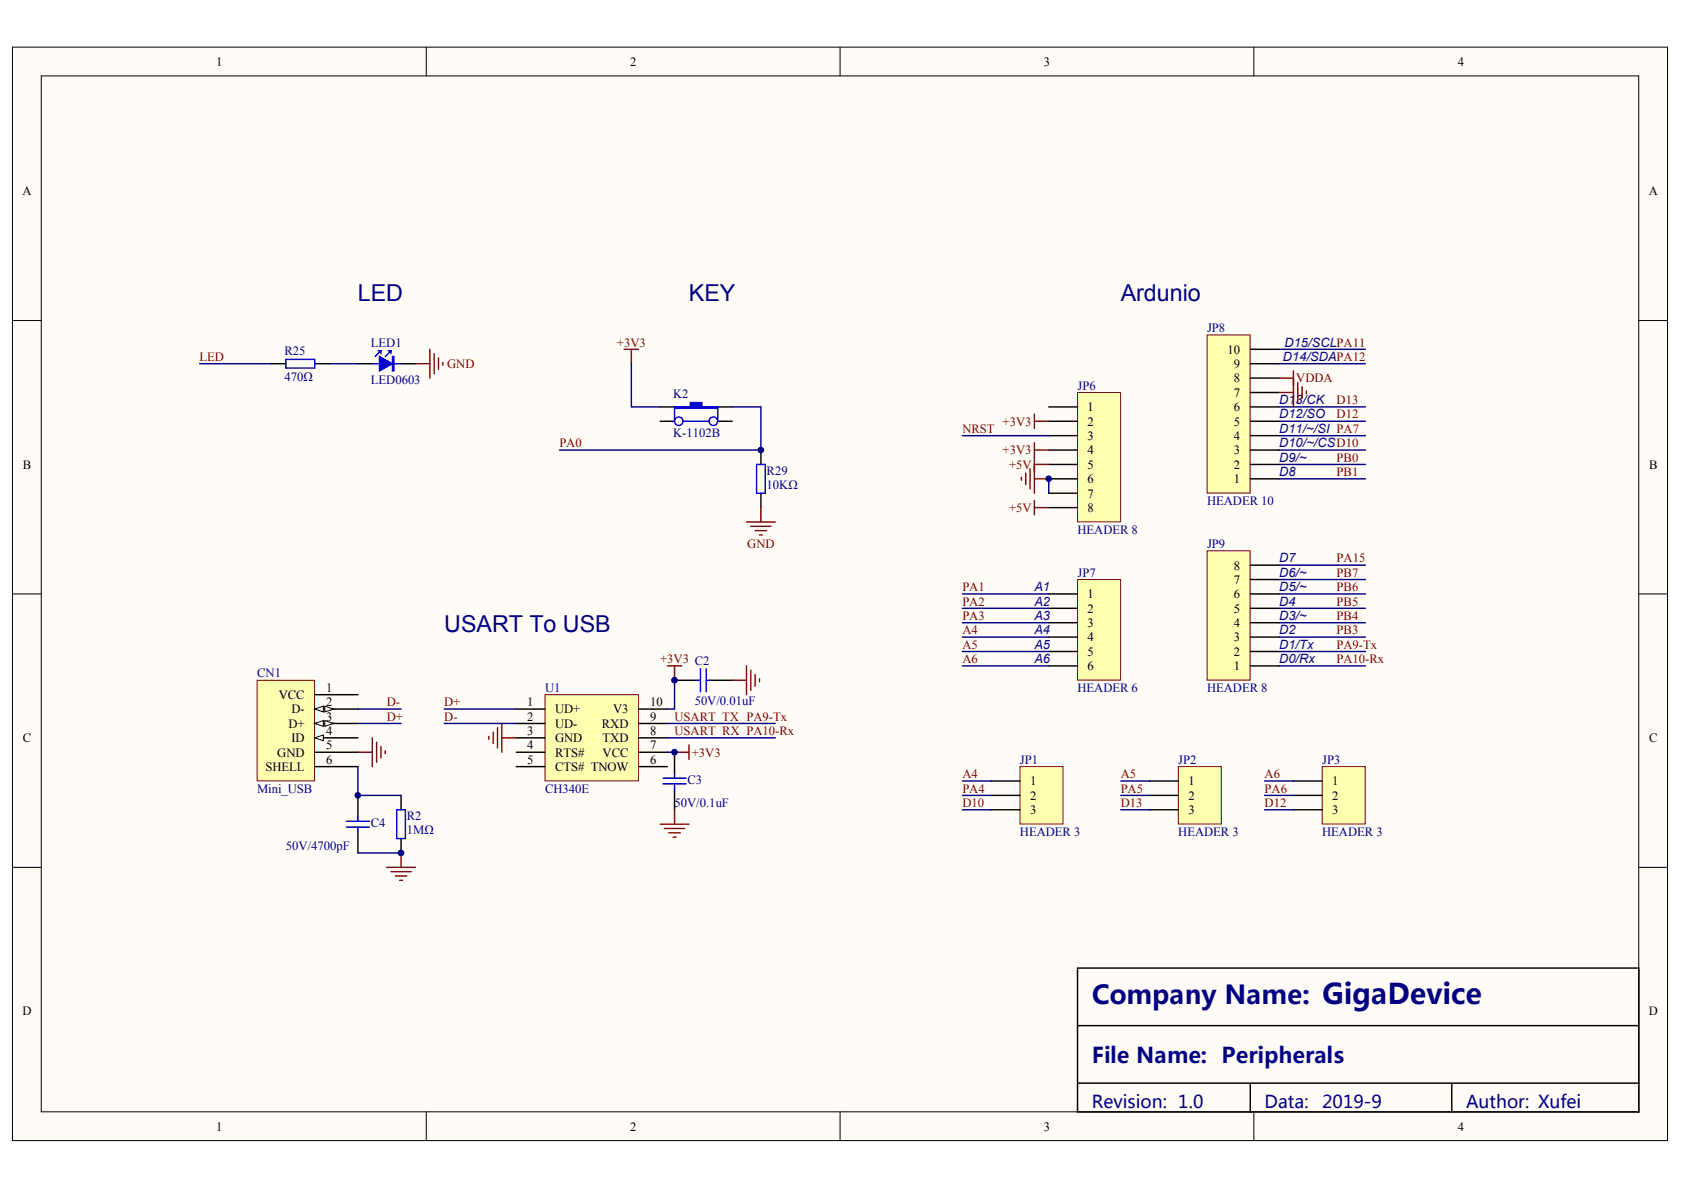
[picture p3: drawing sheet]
<svg xmlns="http://www.w3.org/2000/svg" width="297mm" height="210mm" viewBox="0 0 297 210" stroke-linecap="round" stroke-linejoin="round" font-family="sans-serif">
<defs><g id="words">
<text font-size="4.6" fill="#000080" x="192.6" y="177.1">Company Name: GigaDevice</text>
<g font-size="4.1" fill="#000080">
<text x="63.1" y="53.2">LED</text>
<text x="121.5" y="53.2">KEY</text>
<text x="197.7" y="53.2">Ardunio</text>
<text x="78.4" y="111.6">USART To USB</text>
</g>
<text font-size="3.8" fill="#000080" x="192.6" y="187.5">File Name: Peripherals</text>
<g font-size="3.1" fill="#000080">
<text x="192.6" y="195.4">Revision: 1.0</text>
<text x="223.1" y="195.4">Data:</text>
<text x="233.2" y="195.4">2019-9</text>
<text x="258.6" y="195.4">Author: Xufei</text>
</g>
<g font-size="2.3" fill="#0c0087">
<text x="226.3" y="63.7">D14/SDAPA12</text>
<text x="226.6" y="61.1">D15/SCLPA11</text>
<text x="225.6" y="71.3">D13/CK</text>
<text x="225.6" y="73.8">D12/SO</text>
<text x="225.6" y="76.4">D11/~/SI PA7</text>
<text x="225.6" y="84">D8</text>
<text x="225.6" y="81.4">D9/~</text>
<text x="225.6" y="78.9">D10/~/CSD10</text>
<text x="225.6" y="101.7">D6/~</text>
<text x="225.6" y="99.2">D7</text>
<text x="182.5" y="104.3">A1</text>
<text x="182.5" y="106.8">A2</text>
<text x="225.6" y="106.8">D4</text>
<text x="225.6" y="104.3">D5/~</text>
<text x="182.5" y="109.3">A3</text>
<text x="182.5" y="111.9">A4</text>
<text x="225.6" y="111.9">D2</text>
<text x="225.6" y="109.3">D3/~</text>
<text x="182.5" y="114.4">A5</text>
<text x="182.5" y="117">A6</text>
<text x="225.6" y="117">D0/Rx</text>
<text x="225.6" y="114.4">D1/Tx</text>
</g>
<g font-size="2.2">
<text x="38.1" y="11.6">1</text>
<text x="111.1" y="11.6">2</text>
<text x="184.1" y="11.6">3</text>
<text x="257.1" y="11.6">4</text>
<text x="3.9" y="34.4">A</text>
<text x="290.8" y="34.4">A</text>
<text x="216.5" y="62.4">10</text>
<text x="217.6" y="64.9">9</text>
<text x="217.6" y="70">7</text>
<text x="217.6" y="67.5">8</text>
<text x="191.8" y="72.5">1</text>
<text x="191.8" y="75.1">2</text>
<text x="191.8" y="77.6">3</text>
<text x="217.6" y="77.6">4</text>
<text x="217.6" y="75.1">5</text>
<text x="217.6" y="72.5">6</text>
<text x="4" y="82.6">B</text>
<text x="191.8" y="80.2">4</text>
<text x="191.8" y="82.7">5</text>
<text x="217.6" y="82.7">2</text>
<text x="217.6" y="80.2">3</text>
<text x="290.9" y="82.6">B</text>
<text x="191.8" y="85.2">6</text>
<text x="191.8" y="87.8">7</text>
<text x="217.6" y="85.2">1</text>
<text x="191.8" y="90.3">8</text>
<text x="217.6" y="100.5">8</text>
<text x="191.8" y="105.5">1</text>
<text x="217.6" y="105.5">6</text>
<text x="217.6" y="103">7</text>
<text x="191.8" y="108.1">2</text>
<text x="191.8" y="110.6">3</text>
<text x="191.8" y="113.2">4</text>
<text x="217.6" y="113.2">3</text>
<text x="217.6" y="110.6">4</text>
<text x="217.6" y="108.1">5</text>
<text x="191.8" y="115.7">5</text>
<text x="191.8" y="118.2">6</text>
<text x="217.6" y="118.2">1</text>
<text x="217.6" y="115.7">2</text>
<text x="49.2" y="123.3">VCC</text>
<text x="51.4" y="125.8">D-</text>
<text x="57.5" y="122">1</text>
<text x="57.5" y="124.6">2</text>
<text x="93" y="124.6">1</text>
<text x="97.9" y="125.8">UD+</text>
<text x="108.1" y="125.8">V3</text>
<text x="114.7" y="124.6">10</text>
<text x="4" y="130.9">C</text>
<text x="50.9" y="128.4">D+</text>
<text x="51.4" y="130.9">ID</text>
<text x="57.5" y="127.1">3</text>
<text x="57.5" y="129.6">4</text>
<text x="93" y="127.1">2</text>
<text x="93" y="129.6">3</text>
<text x="97.9" y="128.4">UD-</text>
<text x="97.9" y="130.9">GND</text>
<text x="106.2" y="128.4">RXD</text>
<text x="106.3" y="130.9">TXD</text>
<text x="114.7" y="129.6">8</text>
<text x="114.7" y="127.1">9</text>
<text x="290.9" y="130.9">C</text>
<text x="46.9" y="136">SHELL</text>
<text x="48.9" y="133.5">GND</text>
<text x="57.5" y="132.2">5</text>
<text x="57.5" y="134.7">6</text>
<text x="93" y="132.2">4</text>
<text x="93" y="134.7">5</text>
<text x="97.9" y="133.5">RTS#</text>
<text x="97.9" y="136">CTS# TNOW</text>
<text x="106.3" y="133.5">VCC</text>
<text x="114.7" y="134.7">6</text>
<text x="114.7" y="132.2">7</text>
<text x="181.7" y="138.5">1</text>
<text x="181.7" y="141.1">2</text>
<text x="181.7" y="143.6">3</text>
<text x="209.6" y="138.5">1</text>
<text x="209.6" y="141.1">2</text>
<text x="209.6" y="143.6">3</text>
<text x="235" y="138.5">1</text>
<text x="235" y="141.1">2</text>
<text x="235" y="143.6">3</text>
<text x="3.9" y="179.1">D</text>
<text x="290.8" y="179.1">D</text>
<text x="38.1" y="199.4">1</text>
<text x="111.1" y="199.4">2</text>
<text x="184.1" y="199.4">3</text>
<text x="257.1" y="199.4">4</text>
</g>
<g font-size="2.2" fill="#000080">
<text x="212.9" y="58.6">JP8</text>
<text x="50.2" y="62.6">R25</text>
<text x="65.4" y="61.1">LED1</text>
<text x="50.2" y="67.2">470Ω</text>
<text x="65.4" y="67.7">LED0603</text>
<text x="118.7" y="70.3">K2</text>
<text x="190.1" y="68.7">JP6</text>
<text x="118.7" y="77.1">K-1102B</text>
<text x="135.2" y="83.7">R29</text>
<text x="135.2" y="86.2">10KΩ</text>
<text x="212.9" y="89">HEADER 10</text>
<text x="190.1" y="94.1">HEADER 8</text>
<text x="190.1" y="101.7">JP7</text>
<text x="212.9" y="96.7">JP9</text>
<text x="45.4" y="119.5">CN1</text>
<text x="96.1" y="122">U1</text>
<text x="122.5" y="124.3">50V/0.01uF</text>
<text x="190.1" y="122">HEADER 6</text>
<text x="212.9" y="122">HEADER 8</text>
<text x="179.9" y="134.7">JP1</text>
<text x="207.8" y="134.7">JP2</text>
<text x="233.2" y="134.7">JP3</text>
<text x="45.4" y="139.8">Mini_USB</text>
<text x="96.1" y="139.8">CH340E</text>
<text x="119" y="142.3">50V/0.1uF</text>
<text x="121.3" y="138.3">C3</text>
<text x="50.4" y="150">50V/4700pF</text>
<text x="65.4" y="145.9">C4</text>
<text x="71.8" y="144.6">R2</text>
<text x="71.8" y="147.2">1MΩ</text>
<text x="179.9" y="147.4">HEADER 3</text>
<text x="207.8" y="147.4">HEADER 3</text>
<text x="233.2" y="147.4">HEADER 3</text>
</g>
<g font-size="2.2" fill="#800000">
<text x="35.2" y="63.7">LED</text>
<text x="78.9" y="64.9">GND</text>
<text x="108.8" y="61.1">+3V3</text>
<text x="228.7" y="67.5">VDDA</text>
<text x="235.8" y="71.3">D13</text>
<text x="169.8" y="76.3">NRST</text>
<text x="176.8" y="75.1">+3V3</text>
<text x="235.8" y="73.8">D12</text>
<text x="98.7" y="78.9">PA0</text>
<text x="176.8" y="80.2">+3V3</text>
<text x="178" y="82.7">+5V</text>
<text x="235.8" y="81.4">PB0</text>
<text x="235.8" y="84">PB1</text>
<text x="178" y="90.3">+5V</text>
<text x="131.8" y="96.6">GND</text>
<text x="235.8" y="99.2">PA15</text>
<text x="235.8" y="101.7">PB7</text>
<text x="169.8" y="104.3">PA1</text>
<text x="169.8" y="106.8">PA2</text>
<text x="235.8" y="106.8">PB5</text>
<text x="235.8" y="104.3">PB6</text>
<text x="169.8" y="109.3">PA3</text>
<text x="169.8" y="111.9">A4</text>
<text x="235.8" y="111.9">PB3</text>
<text x="235.8" y="109.3">PB4</text>
<text x="116.4" y="117">+3V3 C2</text>
<text x="169.8" y="114.4">A5</text>
<text x="169.8" y="117">A6</text>
<text x="235.8" y="114.4">PA9-Tx</text>
<text x="235.8" y="117">PA10-Rx</text>
<text x="68.2" y="124.6">D-</text>
<text x="78.4" y="124.6">D+</text>
<text x="68.2" y="127.1">D+</text>
<text x="78.4" y="127.1">D-</text>
<text x="119" y="127.1">USART_TX PA9-Tx</text>
<text x="119" y="129.6">USART_RX PA10-Rx</text>
<text x="122" y="133.5">+3V3</text>
<text x="169.8" y="137.3">A4</text>
<text x="197.7" y="137.3">A5</text>
<text x="223.1" y="137.3">A6</text>
<text x="169.8" y="139.8">PA4</text>
<text x="169.8" y="142.3">D10</text>
<text x="197.7" y="139.8">PA5</text>
<text x="197.7" y="142.3">D13</text>
<text x="223.1" y="139.8">PA6</text>
<text x="223.1" y="142.3">D12</text>
</g>
</g></defs>
<g fill="#fffcf8" stroke="#000" stroke-width=".18">
<path d="M2.2 8.3h291.9v192.9h-291.9z"/>
<path d="M7.3 13.4h281.8v182.7h-281.8z"/>
</g>
<path d="M75.2 8.3v5.1M148.2 8.3v5.1M221.2 8.3v5.1M2.2 56.5h5.1M289.1 56.5h5.1M2.2 104.8h5.1M289.1 104.8h5.1M2.2 153h5.1M289.1 153h5.1M75.2 196.1v5.1M148.2 196.1v5.1M221.2 196.1v5.1" fill="none" stroke="#000" stroke-width=".18"/>
<g fill="none" stroke="#000" stroke-width=".25">
<path d="M47.9 64.2h2.5M55.5 64.2h2.6M63.1 64.2h2.6M70.7 64.2h2.6M116.4 71.8h2.6M116.4 74.3h2.6M126.6 71.8h2.5M126.6 74.3h2.5M134.2 79.4v2.5M134.2 87v2.5M190.1 170.8h99v25.3h-99zM190.1 180.9h99"/>
<path d="M190.1 191.1h99M220.5 191.1v5M256.1 191.1v5"/>
</g>
<g fill="#00f" stroke="#00f" stroke-width=".25">
<path d="M66.9 62.9l2.3 1.3-2.3 1.2z"/>
<path d="M69.2 62.9h.3v2.5h-.3z" fill-rule="evenodd"/>
<path d="M119 71.8h2.8v-.8h2v.8h2.8v.2h-7.6z" fill-rule="evenodd"/>
</g>
<g fill="none" stroke="#00f" stroke-width=".25">
<path d="M50.4 63.4h5.1v1.5h-5.1zM65.7 64.2h1.2M66.7 61.9h.5M67.2 61.9l-1 1M67.2 61.9v.5M68.5 61.9h.5M69 61.9l-1 1M69 61.9v.5M69.5 64.2h1.2M119 71.8v2.5M120.5 74.3h4.6M126.6 71.8v2.5"/>
<path d="M133.5 81.9h1.5v5.1h-1.5z"/>
<circle cx="119.7" cy="74.3" r=".75"/>
<circle cx="125.8" cy="74.3" r=".75"/>
</g>
<path d="M35.2 64.2h12.7M58.1 64.2h5M111.4 64.2v7.6h5M129.1 71.8h5.1v7.6h-35.5" fill="none" stroke="#000080" stroke-width=".25"/>
<path d="M73.3 64.2h2.5M75.8 61.6v5.1M76.6 62.4v3.5M77.3 63.1v2.1M78.1 63.9v.5M110.1 61.6h2.5M111.4 61.6v2.6M131.7 92.1h5.1M132.4 92.8h3.6M133.2 93.6h2M134 94.4h.5M134.2 89.5v2.6" fill="none" stroke="#800000" stroke-width=".25"/>
<path d="M190.1 102.2h7.6v17.8h-7.6z" fill="#ffffb0" stroke="#800000" stroke-width=".18"/>
<path d="M185 104.8h5.1M185 107.3h5.1M185 109.8h5.1M185 112.4h5.1M185 114.9h5.1M185 117.5h5.1" fill="none" stroke="#000" stroke-width=".25"/>
<path d="M190.1 69.2h7.6v22.8h-7.6z" fill="#ffffb0" stroke="#800000" stroke-width=".18"/>
<path d="M185 71.8h5.1M185 74.3h5.1M185 76.8h5.1M185 79.4h5.1M185 81.9h5.1M185 84.5h5.1M185 87h5.1M185 89.5h5.1" fill="none" stroke="#000" stroke-width=".25"/>
<path d="M212.9 97.2h7.6v22.8h-7.6z" fill="#ffffb0" stroke="#800000" stroke-width=".18"/>
<path d="M220.5 99.7h5.1M220.5 117.5h5.1M220.5 114.9h5.1M220.5 112.4h5.1M220.5 109.8h5.1M220.5 107.3h5.1M220.5 104.8h5.1M220.5 102.2h5.1" fill="none" stroke="#000" stroke-width=".25"/>
<path d="M212.9 59.1h7.6v27.9h-7.6z" fill="#ffffb0" stroke="#800000" stroke-width=".18"/>
<path d="M220.5 79.4h5.1M220.5 76.8h5.1M220.5 74.3h5.1M220.5 71.8h5.1M220.5 69.2h5.1M220.5 66.7h5.1M220.5 64.2h5.1M220.5 61.6h5.1M220.5 84.5h5.1M220.5 81.9h5.1" fill="none" stroke="#000" stroke-width=".25"/>
<g fill="none" stroke="#800000" stroke-width=".25">
<path d="M182.5 73v2.6M182.5 78.1v8.9M182.5 74.3h2.5M182.5 79.4h2.5M225.6 69.2h2.5M225.6 66.7h2.5M228.1 65.4v6.4M228.9 67.5v3.5M229.7 68.2v2M230.4 69v.5M180.2 84.2v.5M180.9 83.4v2.1"/>
<path d="M181.7 82.7v3.5M182.5 88.3v2.5M182.5 81.9h2.5M182.5 84.5h2.5M182.5 89.5h2.5"/>
</g>
<g fill="none" stroke="#000080" stroke-width=".25">
<path d="M169.8 76.8h15.2M225.6 76.8h15.2M225.6 71.8h15.2M225.6 74.3h15.2M225.6 79.4h15.2M225.6 61.6h15.2M225.6 64.2h15.2M185 84.5v2.5M225.6 99.7h15.2M225.6 81.9h15.2M225.6 84.5h15.2M169.8 104.8h15.2"/>
<path d="M169.8 107.3h15.2M169.8 109.8h15.2M169.8 112.4h15.2M169.8 114.9h15.2M169.8 117.5h15.2M225.6 104.8h15.2M225.6 107.3h15.2M225.6 109.8h15.2M225.6 112.4h15.2M225.6 114.9h15.2M225.6 117.5h15.2M225.6 102.2h15.2"/>
</g>
<path d="M179.9 135.2h7.6v10.2h-7.6z" fill="#ffffb0" stroke="#800000" stroke-width=".18"/>
<path d="M174.8 137.8h5.1M174.8 140.3h5.1M174.8 142.8h5.1" fill="none" stroke="#000" stroke-width=".25"/>
<path d="M207.8 135.2h7.6v10.2h-7.6z" fill="#ffffb0" stroke="#800000" stroke-width=".18"/>
<path d="M202.8 137.8h5M202.8 140.3h5M202.8 142.8h5" fill="none" stroke="#000" stroke-width=".25"/>
<path d="M233.2 135.2h7.6v10.2h-7.6z" fill="#ffffb0" stroke="#800000" stroke-width=".18"/>
<path d="M228.1 137.8h5.1M228.1 140.3h5.1M228.1 142.8h5.1" fill="none" stroke="#000" stroke-width=".25"/>
<path d="M169.8 137.8h5M197.7 137.8h5.1M223.1 137.8h5M169.8 140.3h5M169.8 142.8h5M197.7 140.3h5.1M197.7 142.8h5.1M223.1 140.3h5M223.1 142.8h5" fill="none" stroke="#000080" stroke-width=".25"/>
<path d="M96.1 122.5h16.5v15.2h-16.5z" fill="#ffffb0" stroke="#800000" stroke-width=".18"/>
<g fill="none" stroke="#000" stroke-width=".25">
<path d="M119 120h3.8M125.3 120h3.8M91.1 125.1h5M91.1 127.6h5M91.1 130.1h5M91.1 132.7h5M91.1 135.2h5M112.6 125.1h5.1M112.6 127.6h5.1M112.6 130.1h5.1M112.6 132.7h5.1M112.6 135.2h5.1"/>
<path d="M119 132.7v3.8M119 139v3.8M63.1 140.3v3.8M63.1 146.6v3.9M70.7 140.3v2.5M70.7 147.9v2.6"/>
</g>
<g fill="none" stroke="#800000" stroke-width=".25">
<path d="M117.7 117.5h2.6M119 117.5v2.5M129.1 120h2.6M131.7 117.5v5M132.4 118.2v3.6M133.2 119v2M134 119.7v.5M63.1 132.7h2.6M65.7 130.1v5.1M66.4 130.9v3.6M67.2 131.7v2M68 132.4v.5"/>
<path d="M86.2 129.9v.5M87 129.1v2.1M87.8 128.4v3.5M88.5 127.6v5.1M88.5 130.1h2.6M119 132.7h2.5M121.5 131.4v2.6M68.2 153h5.1M69 153.8h3.5M69.7 154.5h2.1M70.5 155.3h.5M70.7 150.5v2.5"/>
<path d="M116.4 145.4h5.1M117.2 146.1h3.6M118 146.9h2M118.7 147.7h.5M119 142.8v2.6"/>
</g>
<path d="M119 120v5.1h-1.3M63.1 125.1h7.6M63.1 127.6h7.6M78.4 125.1h12.7M78.4 127.6h12.7M117.7 127.6h19.1M117.7 132.7h1.3M117.7 130.1h19.1M63.1 150.5h7.6" fill="none" stroke="#000080" stroke-width=".25"/>
<g fill="none" stroke="#00f" stroke-width=".25">
<path d="M122.8 120h.8M123.6 118v4M124.6 120h.7M124.6 118v4M117 137.3h4M117 138.3h4M119 136.5v.8M119 138.3v.7M61.1 144.9h4.1M61.1 145.9h4.1M63.1 144.1v.8M63.1 145.9v.7"/>
<path d="M70 142.8h1.5v5.1h-1.5z"/>
</g>
<path d="M45.4 120h10.1v17.7h-10.1z" fill="#ffffb0" stroke="#800000" stroke-width=".18"/>
<path d="M55.5 122.5h7.6M55.5 125.1h7.6" fill="none" stroke="#000" stroke-width=".25"/>
<g fill="#fffcf8" stroke="#000" stroke-width=".18">
<path d="M55.5 125.1l1.5-.5v1z"/>
<path d="M57.3 124.6l1.5 .5-1.5 .5z"/>
</g>
<path d="M55.5 127.6h7.6" fill="none" stroke="#000" stroke-width=".25"/>
<g fill="#fffcf8" stroke="#000" stroke-width=".18">
<path d="M55.5 127.6l1.5-.5v1z"/>
<path d="M57.3 127.1l1.5 .5-1.5 .5z"/>
</g>
<path d="M55.5 130.1h7.6" fill="none" stroke="#000" stroke-width=".25"/>
<path d="M55.5 130.1l1.5-.5v1.1z" fill="#fffcf8" stroke="#000" stroke-width=".18"/>
<path d="M55.5 132.7h7.6M55.5 135.2h7.6" fill="none" stroke="#000" stroke-width=".25"/>
<path d="M63.1 135.2v5.1h7.6" fill="none" stroke="#000080" stroke-width=".25"/>
<g fill="#000080" stroke="#000080" stroke-width=".18">
<circle cx="63.1" cy="140.3" r=".5"/>
<circle cx="70.7" cy="150.4" r=".5"/>
<circle cx="119" cy="132.7" r=".5"/>
<circle cx="119" cy="120" r=".5"/>
<circle cx="134.2" cy="79.4" r=".5"/>
<circle cx="185" cy="84.4" r=".5"/>
</g>
<use href="#words"/>
</svg>
